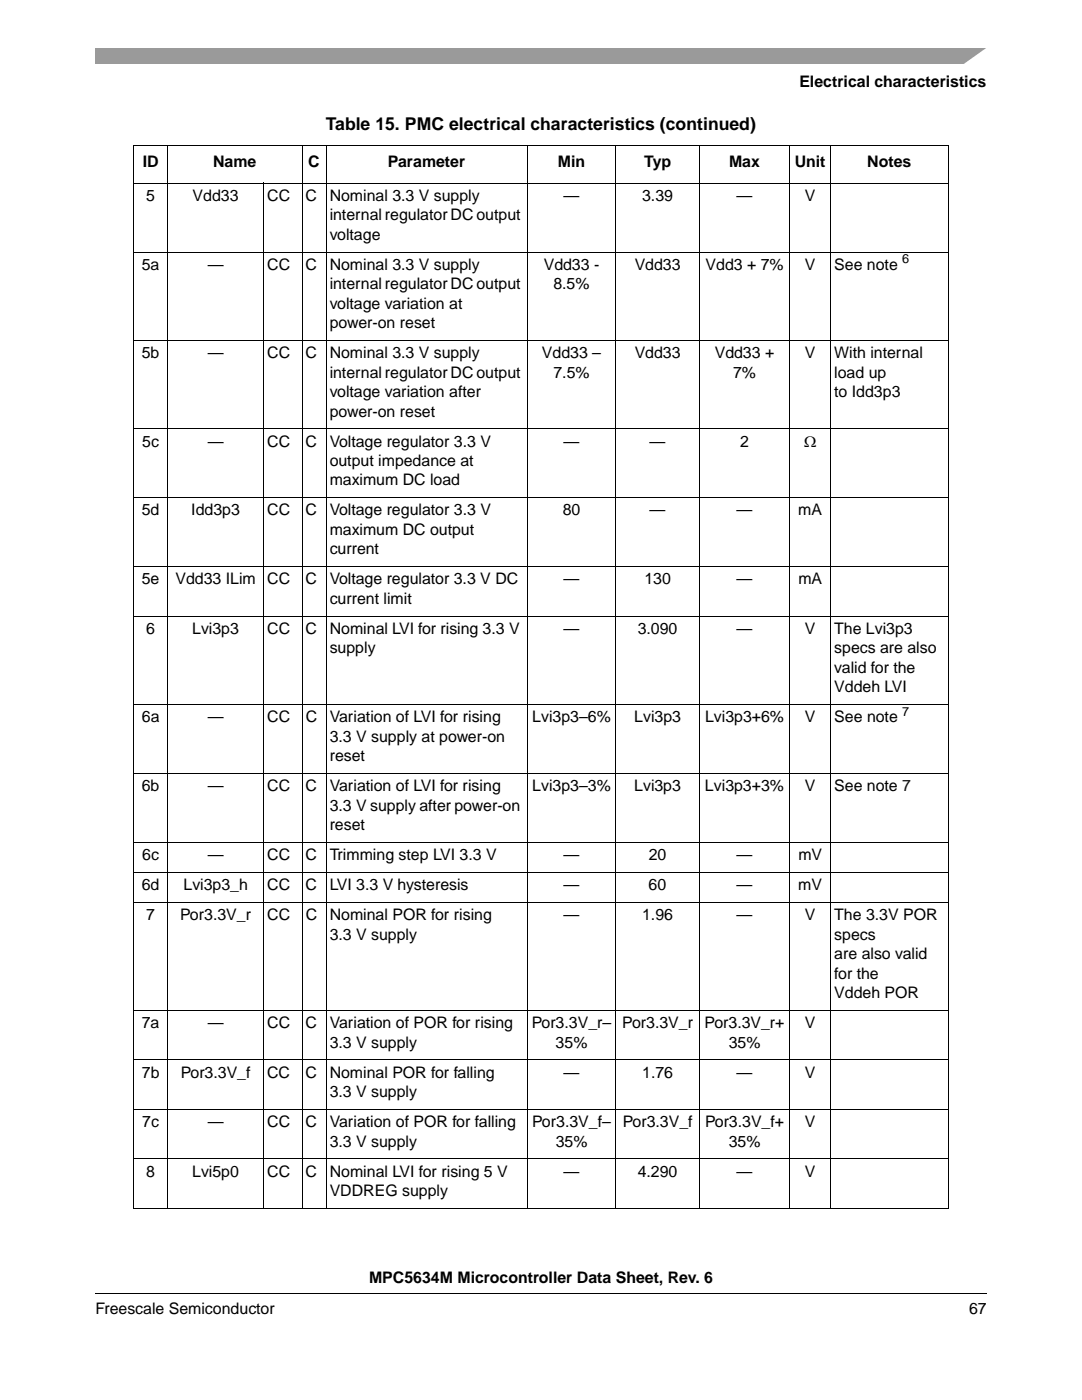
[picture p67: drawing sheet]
<svg xmlns="http://www.w3.org/2000/svg" width="216mm" height="279mm" viewBox="0 0 216 279" stroke-linecap="round" stroke-linejoin="round" font-family="sans-serif">
<defs><g id="words">
<text font-size="3.5" x="65" y="25.8">Table 15. PMC electrical characteristics (continued)</text>
<g font-size="3.2">
<text x="159.5" y="17.4">Electrical characteristics</text>
<text x="28.5" y="33.4">ID</text>
<text x="42.5" y="33.4">Name</text>
<text x="61.5" y="33.4">C</text>
<text x="77.4" y="33.4">Parameter</text>
<text x="111.3" y="33.4">Min</text>
<text x="128.5" y="33.4">Typ</text>
<text x="145.5" y="33.4">Max</text>
<text x="158.6" y="33.4">Unit</text>
<text x="173.1" y="33.4">Notes</text>
<text x="29.2" y="40.1">5</text>
<text x="38.4" y="40.1">Vdd33</text>
<text x="53.3" y="40.1">CC</text>
<text x="61" y="40.1">C</text>
<text x="65.8" y="40.1">Nominal 3.3 V supply</text>
<text x="112.5" y="40.1">—</text>
<text x="128.1" y="40.1">3.39</text>
<text x="147" y="40.1">—</text>
<text x="160.6" y="40.1">V</text>
<text x="65.8" y="43.9">internal regulator DC output</text>
<text x="65.8" y="47.8">voltage</text>
<text x="28.3" y="53.8">5a</text>
<text x="41.4" y="53.8">—</text>
<text x="53.3" y="53.8">CC</text>
<text x="61" y="53.8">C</text>
<text x="65.8" y="53.8">Nominal 3.3 V supply</text>
<text x="108.5" y="53.8">Vdd33 -</text>
<text x="126.6" y="53.8">Vdd33</text>
<text x="140.8" y="53.8">Vdd3 + 7%</text>
<text x="160.6" y="53.8">V</text>
<text x="166.5" y="53.8">See note</text>
<text x="65.8" y="57.7">internal regulator DC output</text>
<text x="110.4" y="57.7">8.5%</text>
<text x="65.8" y="61.6">voltage variation at</text>
<text x="65.8" y="65.5">power-on reset</text>
<text x="28.3" y="71.5">5b</text>
<text x="41.4" y="71.5">—</text>
<text x="53.3" y="71.5">CC</text>
<text x="61" y="71.5">C</text>
<text x="65.8" y="71.5">Nominal 3.3 V supply</text>
<text x="108.1" y="71.5">Vdd33 –</text>
<text x="126.6" y="71.5">Vdd33</text>
<text x="142.6" y="71.5">Vdd33 +</text>
<text x="160.6" y="71.5">V</text>
<text x="166.5" y="71.5">With internal</text>
<text x="65.8" y="75.4">internal regulator DC output</text>
<text x="110.4" y="75.4">7.5%</text>
<text x="146.3" y="75.4">7%</text>
<text x="166.5" y="75.4">load up</text>
<text x="65.8" y="79.2">voltage variation after</text>
<text x="65.8" y="83.1">power-on reset</text>
<text x="166.5" y="79.2">to Idd3p3</text>
<text x="28.4" y="89.1">5c</text>
<text x="41.5" y="89.1">—</text>
<text x="53.3" y="89.1">CC</text>
<text x="61" y="89.1">C</text>
<text x="65.8" y="89.1">Voltage regulator 3.3 V</text>
<text x="112.5" y="89.1">—</text>
<text x="129.6" y="89.1">—</text>
<text x="147.7" y="89.1">2</text>
<text x="160.4" y="89.1">Ω</text>
<text x="65.8" y="93">output impedance at</text>
<text x="65.8" y="96.9">maximum DC load</text>
<text x="28.3" y="102.9">5d</text>
<text x="38.2" y="102.9">Idd3p3</text>
<text x="53.3" y="102.9">CC</text>
<text x="61" y="102.9">C</text>
<text x="65.8" y="106.7">maximum DC output</text>
<text x="65.8" y="102.9">Voltage regulator 3.3 V</text>
<text x="112.3" y="102.9">80</text>
<text x="129.6" y="102.9">—</text>
<text x="147" y="102.9">—</text>
<text x="159.3" y="102.9">mA</text>
<text x="65.8" y="110.6">current</text>
<text x="28.3" y="116.6">5e</text>
<text x="35" y="116.6">Vdd33 ILim</text>
<text x="53.3" y="116.6">CC</text>
<text x="61" y="116.6">C</text>
<text x="65.8" y="116.6">Voltage regulator 3.3 V DC</text>
<text x="112.5" y="116.6">—</text>
<text x="128.6" y="116.6">130</text>
<text x="147" y="116.6">—</text>
<text x="159.3" y="116.6">mA</text>
<text x="65.8" y="120.5">current limit</text>
<text x="29.2" y="126.5">6</text>
<text x="38.4" y="126.5">Lvi3p3</text>
<text x="53.3" y="126.5">CC</text>
<text x="61" y="126.5">C</text>
<text x="65.8" y="130.4">supply</text>
<text x="65.8" y="126.5">Nominal LVI for rising 3.3 V</text>
<text x="112.5" y="126.5">—</text>
<text x="127.3" y="126.5">3.090</text>
<text x="147" y="126.5">—</text>
<text x="160.6" y="126.5">V</text>
<text x="166.5" y="126.5">The Lvi3p3</text>
<text x="166.5" y="130.4">specs are also</text>
<text x="166.5" y="134.3">valid for the</text>
<text x="166.5" y="138.2">Vddeh LVI</text>
<text x="28.3" y="144.1">6a</text>
<text x="41.5" y="144.1">—</text>
<text x="53.3" y="144.1">CC</text>
<text x="61" y="144.1">C</text>
<text x="65.8" y="148">3.3 V supply at power-on</text>
<text x="65.8" y="144.1">Variation of LVI for rising</text>
<text x="106.2" y="144.1">Lvi3p3–6%</text>
<text x="126.6" y="144.1">Lvi3p3</text>
<text x="140.7" y="144.1">Lvi3p3+6%</text>
<text x="160.6" y="144.1">V</text>
<text x="166.5" y="144.1">See note</text>
<text x="65.8" y="151.9">reset</text>
<text x="28.3" y="157.9">6b</text>
<text x="41.4" y="157.9">—</text>
<text x="53.3" y="157.9">CC</text>
<text x="61" y="157.9">C</text>
<text x="65.8" y="161.8">3.3 V supply after power-on</text>
<text x="65.8" y="157.9">Variation of LVI for rising</text>
<text x="106.2" y="157.9">Lvi3p3–3%</text>
<text x="126.6" y="157.9">Lvi3p3</text>
<text x="140.7" y="157.9">Lvi3p3+3%</text>
<text x="160.6" y="157.9">V</text>
<text x="166.5" y="157.9">See note 7</text>
<text x="65.8" y="165.7">reset</text>
<text x="28.4" y="171.7">6c</text>
<text x="41.4" y="171.7">—</text>
<text x="53.3" y="171.7">CC</text>
<text x="61" y="171.7">C</text>
<text x="65.8" y="171.7">Trimming step LVI 3.3 V</text>
<text x="112.5" y="171.7">—</text>
<text x="129.5" y="171.7">20</text>
<text x="147" y="171.7">—</text>
<text x="159.3" y="171.7">mV</text>
<text x="28.3" y="177.7">6d</text>
<text x="36.6" y="177.7">Lvi3p3_h</text>
<text x="53.3" y="177.7">CC</text>
<text x="61" y="177.7">C</text>
<text x="65.8" y="177.7">LVI 3.3 V hysteresis</text>
<text x="112.4" y="177.7">—</text>
<text x="129.4" y="177.7">60</text>
<text x="146.9" y="177.7">—</text>
<text x="159.3" y="177.7">mV</text>
<text x="29.2" y="183.7">7</text>
<text x="36" y="183.7">Por3.3V_r</text>
<text x="53.3" y="183.7">CC</text>
<text x="61" y="183.7">C</text>
<text x="65.8" y="183.7">Nominal POR for rising</text>
<text x="112.5" y="183.7">—</text>
<text x="128.1" y="183.7">1.96</text>
<text x="147" y="183.7">—</text>
<text x="160.6" y="183.7">V</text>
<text x="166.5" y="183.7">The 3.3V POR</text>
<text x="65.8" y="187.5">3.3 V supply</text>
<text x="166.5" y="187.5">specs</text>
<text x="166.5" y="191.4">are also valid</text>
<text x="166.5" y="195.3">for the</text>
<text x="166.5" y="199.2">Vddeh POR</text>
<text x="28.3" y="205.2">7a</text>
<text x="41.5" y="205.2">—</text>
<text x="53.3" y="205.2">CC</text>
<text x="61" y="205.2">C</text>
<text x="65.8" y="205.2">Variation of POR for rising</text>
<text x="65.8" y="209.1">3.3 V supply</text>
<text x="106.1" y="205.2">Por3.3V_r–</text>
<text x="110.9" y="209.1">35%</text>
<text x="124.2" y="205.2">Por3.3V_r</text>
<text x="140.6" y="205.2">Por3.3V_r+</text>
<text x="145.4" y="209.1">35%</text>
<text x="160.6" y="205.2">V</text>
<text x="28.3" y="215.1">7b</text>
<text x="36.1" y="215.1">Por3.3V_f</text>
<text x="53.3" y="215.1">CC</text>
<text x="61" y="215.1">C</text>
<text x="65.8" y="215.1">Nominal POR for falling</text>
<text x="112.5" y="215.1">—</text>
<text x="128.2" y="215.1">1.76</text>
<text x="147" y="215.1">—</text>
<text x="160.6" y="215.1">V</text>
<text x="65.8" y="218.9">3.3 V supply</text>
<text x="28.4" y="224.9">7c</text>
<text x="41.5" y="224.9">—</text>
<text x="53.3" y="224.9">CC</text>
<text x="61" y="224.9">C</text>
<text x="65.8" y="224.9">Variation of POR for falling</text>
<text x="106.2" y="224.9">Por3.3V_f–</text>
<text x="124.3" y="224.9">Por3.3V_f</text>
<text x="140.7" y="224.9">Por3.3V_f+</text>
<text x="160.6" y="224.9">V</text>
<text x="65.8" y="228.8">3.3 V supply</text>
<text x="110.9" y="228.8">35%</text>
<text x="145.4" y="228.8">35%</text>
<text x="29.2" y="234.8">8</text>
<text x="38.4" y="234.8">Lvi5p0</text>
<text x="53.3" y="234.8">CC</text>
<text x="61" y="234.8">C</text>
<text x="65.8" y="238.7">VDDREG supply</text>
<text x="65.8" y="234.8">Nominal LVI for rising 5 V</text>
<text x="112.5" y="234.8">—</text>
<text x="127.3" y="234.8">4.290</text>
<text x="147" y="234.8">—</text>
<text x="160.6" y="234.8">V</text>
<text x="73.6" y="256.1">MPC5634M Microcontroller Data Sheet, Rev. 6</text>
<text x="19" y="262.3">Freescale Semiconductor</text>
<text x="193.4" y="262.3">67</text>
</g>
<g font-size="2.5">
<text x="180" y="52.6">6</text>
<text x="180" y="142.9">7</text>
</g>
</g></defs>
<path d="M19 258v.2z" fill="#000"/>
<path d="M19 258.1h177.8" fill="none" stroke="#000" stroke-width=".2"/>
<path d="M19 9.5h177.8v3.2h-177.8z" fill="#9a9a9a"/>
<path d="M192 13l5.3-3.8h1.5v3.8z" fill="#fff"/>
<g fill="none" stroke="#000" stroke-width=".2">
<path d="M26.6 29.1h162.7M26.6 36.5h162.7M26.7 29.2v211.9M33.4 29v212.3M52.6 36.4v204.9M60.3 29v212.3M65.1 29v212.3M105.2 29v212.3M122.9 29v212.3M139.6 29v212.3M157.6 29v212.3M165.8 29v212.3"/>
<path d="M189.2 29.2v211.9M26.6 50.3h162.7M26.6 67.9h162.7M26.6 85.6h162.7M26.6 99.3h162.7M26.6 113.1h162.7M26.6 123h162.7M26.6 140.6h162.7M26.6 154.4h162.7M26.6 168.1h162.7M26.6 174.1h162.7M26.6 180.1h162.7"/>
<path d="M26.6 201.7h162.7M26.6 211.5h162.7M26.6 221.4h162.7M26.6 231.3h162.7M26.6 241.2h162.7"/>
</g>
<use href="#words"/>
</svg>
